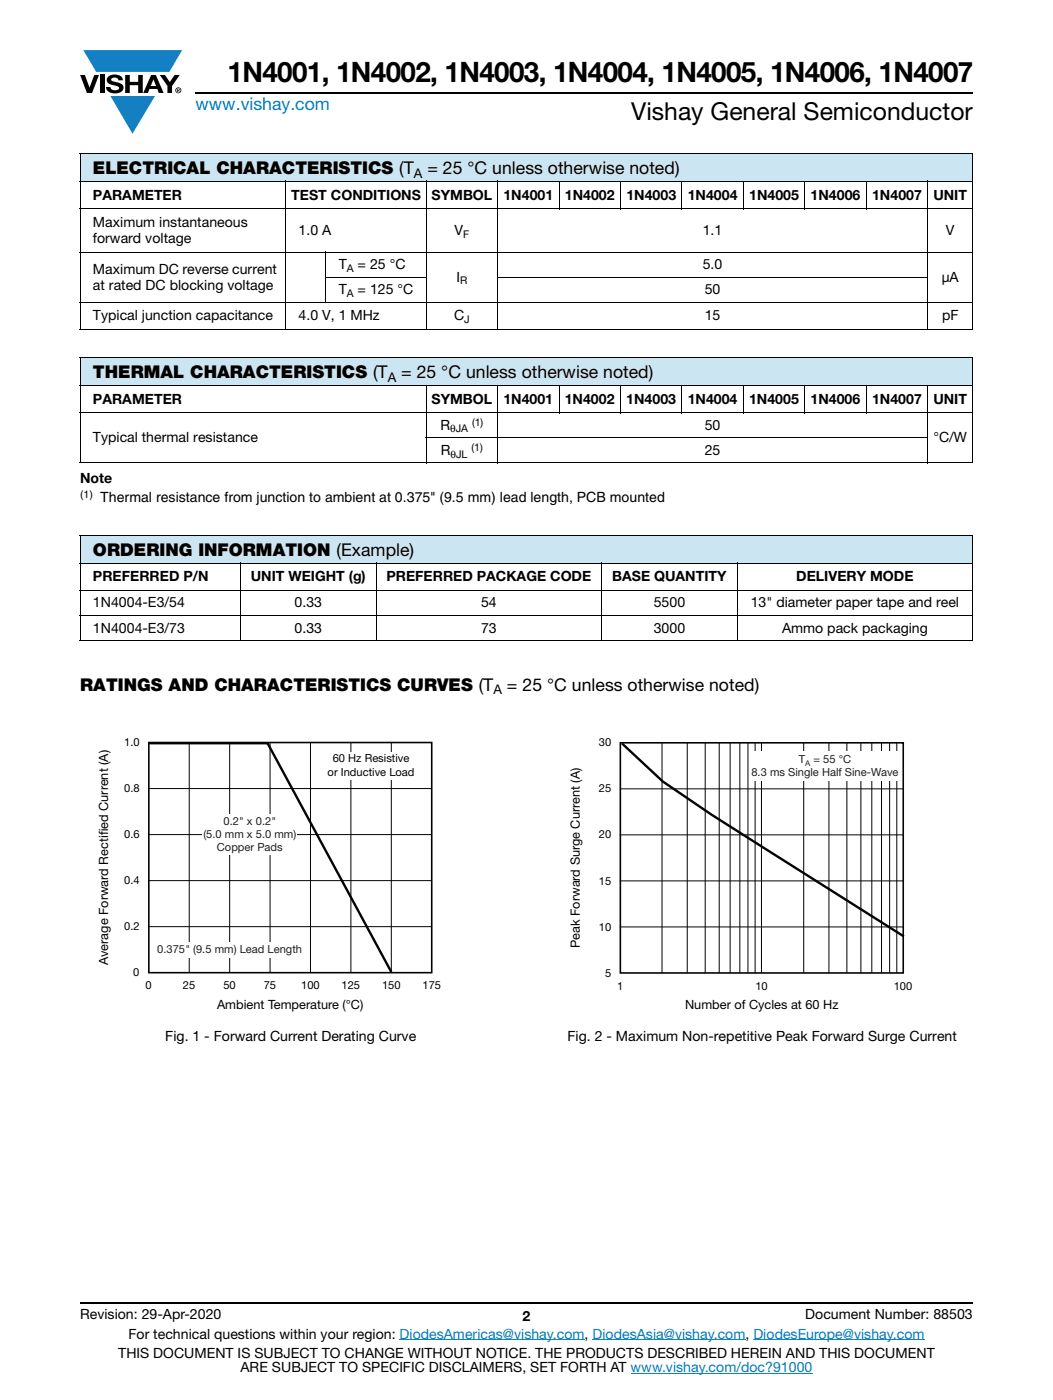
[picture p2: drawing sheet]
<svg xmlns="http://www.w3.org/2000/svg" width="210mm" height="279mm" viewBox="0 0 210 279" stroke-linecap="round" stroke-linejoin="round" font-family="sans-serif">
<defs><g id="words">
<text font-size="5.6" x="45.4" y="16.4">1N4001, 1N4002, 1N4003, 1N4004, 1N4005, 1N4006, 1N4007</text>
<text font-size="4.9" x="125.9" y="23.9">Vishay General Semiconductor</text>
<text font-size="3.5" fill="#007ec4" x="39" y="22">www.vishay.com</text>
<g font-size="3.5">
<text x="18.5" y="34.8">ELECTRICAL CHARACTERISTICS (T</text>
<text x="85.2" y="34.8">= 25 °C unless otherwise noted)</text>
<text x="18.5" y="75.5">THERMAL CHARACTERISTICS (T</text>
<text x="80" y="75.5">= 25 °C unless otherwise noted)</text>
<text x="18.5" y="111">ORDERING INFORMATION (Example)</text>
<text x="16" y="137.9">RATINGS AND CHARACTERISTICS CURVES (T</text>
<text x="101.1" y="137.9">= 25 °C unless otherwise noted)</text>
</g>
<g font-size="2.8">
<text x="18.5" y="39.8">PARAMETER</text>
<text x="58.1" y="39.8">TEST CONDITIONS</text>
<text x="86.1" y="39.8">SYMBOL</text>
<text x="100.4" y="39.8">1N4001</text>
<text x="112.7" y="39.8">1N4002</text>
<text x="124.9" y="39.8">1N4003</text>
<text x="137.2" y="39.8">1N4004</text>
<text x="149.4" y="39.8">1N4005</text>
<text x="161.7" y="39.8">1N4006</text>
<text x="173.9" y="39.8">1N4007</text>
<text x="186.1" y="39.8">UNIT</text>
<text x="18.5" y="45.3">Maximum instantaneous</text>
<text x="59.5" y="46.9">1.0 A</text>
<text x="90.6" y="46.9">V</text>
<text x="140.1" y="46.9">1.1</text>
<text x="188.6" y="46.9">V</text>
<text x="18.5" y="48.5">forward voltage</text>
<text x="67.5" y="53.7">T</text>
<text x="71.3" y="53.7">= 25 °C</text>
<text x="140.1" y="53.7">5.0</text>
<text x="18.5" y="54.6">Maximum DC reverse current</text>
<text x="18.5" y="57.8">at rated DC blocking voltage</text>
<text x="67.5" y="58.7">T</text>
<text x="71.3" y="58.7">= 125 °C</text>
<text x="91" y="56.2">I</text>
<text x="140.5" y="58.7">50</text>
<text x="187.8" y="56.2">μA</text>
<text x="18.5" y="64">Typical junction capacitance</text>
<text x="59.5" y="64">4.0 V, 1 MHz</text>
<text x="90.6" y="64">C</text>
<text x="140.5" y="64">15</text>
<text x="187.9" y="64">pF</text>
<text x="18.5" y="80.6">PARAMETER</text>
<text x="86.1" y="80.6">SYMBOL</text>
<text x="100.4" y="80.6">1N4001</text>
<text x="112.6" y="80.6">1N4002</text>
<text x="124.9" y="80.6">1N4003</text>
<text x="137.1" y="80.6">1N4004</text>
<text x="149.4" y="80.6">1N4005</text>
<text x="161.6" y="80.6">1N4006</text>
<text x="173.9" y="80.6">1N4007</text>
<text x="186.1" y="80.6">UNIT</text>
<text x="18.5" y="88.3">Typical thermal resistance</text>
<text x="87.8" y="85.8">R</text>
<text x="140.5" y="85.8">50</text>
<text x="186.1" y="88.3">°C/W</text>
<text x="87.9" y="90.8">R</text>
<text x="140.5" y="90.8">25</text>
<text x="16" y="96.4">Note</text>
<text x="20" y="100.3">Thermal resistance from junction to ambient at 0.375&quot; (9.5 mm) lead length, PCB mounted</text>
<text x="18.5" y="116">PREFERRED P/N</text>
<text x="50" y="116">UNIT WEIGHT (g)</text>
<text x="77" y="116">PREFERRED PACKAGE CODE</text>
<text x="122.1" y="116">BASE QUANTITY</text>
<text x="158.8" y="116">DELIVERY MODE</text>
<text x="18.5" y="121.2">1N4004-E3/54</text>
<text x="58.7" y="121.2">0.33</text>
<text x="95.9" y="121.2">54</text>
<text x="130.4" y="121.2">5500</text>
<text x="149.7" y="121.2">13&quot; diameter paper tape and reel</text>
<text x="18.5" y="126.2">1N4004-E3/73</text>
<text x="58.7" y="126.2">0.33</text>
<text x="95.9" y="126.2">73</text>
<text x="130.4" y="126.2">3000</text>
<text x="155.9" y="126.2">Ammo pack packaging</text>
<text x="33" y="207.7">Fig. 1 - Forward Current Derating Curve</text>
<text x="113.2" y="207.7">Fig. 2 - Maximum Non-repetitive Peak Forward Surge Current</text>
<text x="16" y="263.3">Revision: 29-Apr-2020</text>
<text x="104.2" y="263.6">2</text>
<text x="160.6" y="263.3">Document Number: 88503</text>
<text x="25.6" y="267.1">For technical questions within your region: DiodesAmericas@vishay.com, DiodesAsia@vishay.com, DiodesEurope@vishay.com</text>
<text x="23.6" y="271">THIS DOCUMENT IS SUBJECT TO CHANGE WITHOUT NOTICE. THE PRODUCTS DESCRIBED HEREIN AND THIS DOCUMENT</text>
<text x="48" y="273.8">ARE SUBJECT TO SPECIFIC DISCLAIMERS, SET FORTH AT www.vishay.com/doc?91000</text>
</g>
<g font-size="2.6">
<text x="82.5" y="35.4">A</text>
<text x="77.3" y="76.2">A</text>
<text x="98.4" y="138.6">A</text>
</g>
<g font-size="2.5">
<text x="21.6" y="166.7" transform="rotate(-90 21.6 166.7)">ied Current (A)</text>
<text x="115.6" y="189.2" transform="rotate(-90 115.6 189.2)">Peak Forward Surge Current (A)</text>
<text x="21.6" y="192.6" transform="rotate(-90 21.6 192.6)">Average Forward Rectif</text>
<text x="43.3" y="201.3">Ambient Temperature (°C)</text>
<text x="136.6" y="201.4">Number of Cycles at 60 Hz</text>
</g>
<g font-size="2.2">
<text x="24.8" y="148.9">1.0</text>
<text x="119.4" y="148.9">30</text>
<text x="65.3" y="154.8">or Inductive Load</text>
<text x="66.3" y="152.1">60 Hz Resis</text>
<text x="78.2" y="152.1">tive</text>
<text x="24.8" y="158.1">0.8</text>
<text x="119.4" y="158.1">25</text>
<text x="24.8" y="167.3">0.6</text>
<text x="119.4" y="167.3">20</text>
<text x="24.8" y="176.5">0.4</text>
<text x="119.4" y="176.5">15</text>
<text x="24.8" y="185.7">0.2</text>
<text x="119.4" y="185.8">10</text>
<text x="26.6" y="194.8">0</text>
<text x="29" y="197.4">0</text>
<text x="36.5" y="197.4">25</text>
<text x="44.5" y="197.4">50</text>
<text x="52.6" y="197.4">75</text>
<text x="60.1" y="197.4">100</text>
<text x="68.1" y="197.4">125</text>
<text x="76.2" y="197.4">150</text>
<text x="84.3" y="197.4">175</text>
<text x="120.6" y="194.9">5</text>
<text x="123" y="197.5">1</text>
<text x="150.6" y="197.5">10</text>
<text x="178.2" y="197.5">100</text>
</g>
<g font-size="2.2" fill="#211e1e">
<text x="149.8" y="154.9">8.3 ms Single Half Sine-Wave</text>
<text x="159.3" y="152.2">T</text>
<text x="162.2" y="152.2">= 55 °C</text>
<text x="40.6" y="167.2">(5.0 mm x 5.0 mm)</text>
<text x="44.6" y="164.6">0.2&quot; x 0.2</text>
<text x="54.1" y="164.6">&quot;</text>
<text x="43.3" y="169.9">Copper Pads</text>
<text x="31.4" y="190.2">0.375&quot;</text>
<text x="38.5" y="190.2">(9.5 mm) Lead Length</text>
</g>
<g font-size="2.1">
<text x="92.4" y="47.4">F</text>
<text x="69.2" y="54.2">A</text>
<text x="69.2" y="59.2">A</text>
<text x="91.8" y="56.7">R</text>
<text x="92.6" y="64.5">J</text>
<text x="89.8" y="86.3">θJA</text>
<text x="94" y="90">(1)</text>
<text x="94.1" y="84.9">(1)</text>
<text x="89.9" y="91.3">θJL</text>
<text x="16" y="99.4">(1)</text>
</g>
<text font-size="1.6" fill="#211e1e" x="160.6" y="152.8">A</text>
</g></defs>
<g fill="#147fc3">
<path d="M16.6 10h19.7l-2.5 4.3h-1.2h-13.4z"/>
<path d="M22 19.2h8.9l-4.5 7.5z"/>
</g>
<g fill="#000">
<path d="M16 15h.9l1 2.5 .9-2.5h.9l-1.3 3.6h-1.1zM19.9 15h.9v3.6h-.9zM21.6 15.3a2.1 2.1 0 0 1 2.8 .3l.1 .4h-.9a.79 .79 0 0 0-.7-.5 .79 .79 0 0 0-.7 .4l.2 .3 1 .2a1.08 1.08 0 0 1 1.2 1 1.08 1.08 0 0 1-1.1 1.2 1.73 1.73 0 0 1-2.4-1.2h.9a.96 .96 0 0 0 .8 .6 .96 .96 0 0 0 1-.4 1.31 1.31 0 0 0-1.3-.6 1.03 1.03 0 0 1-1-.6 1.03 1.03 0 0 1 .1-1.1zM25 15h.9v1.3h1.7v-1.3h.9v3.6h-.9v-1.6h-1.7v1.6h-.9zM31.9 15h1l1 1.4 .9-1.4h1l-1.5 2.2v1.4h-.9v-1.4z"/>
<path d="M30.6 15.8l.5 1.4h-1zM30.1 15l-1.5 3.6h.9l.3-.8h1.6l.3 .8h.9l-1.5-3.6z"/>
<path d="M35.5 17.8h.2v.2h-.2zM35.3 17.7v.7h.2v-.3l.3 .3-.1-.3 .1-.2v-.2z"/>
<path d="M35.1 18a.46 .46 0 0 1 .9 0 .46 .46 0 0 1-.9 0zM35 18a.6 .6 0 0 0 1.2 0 .6 .6 0 0 0-1.2 0z"/>
</g>
<path d="M39 18.6h155M16 260h178" fill="none" stroke="#000" stroke-width=".36"/>
<path d="M79.7 267.4h36.9M118.2 267.4h30.5M125.8 274h36.2M150.2 267.4h34.2" fill="none" stroke="#007ec4" stroke-width=".2"/>
<g fill="#cce5f3">
<path d="M16 30.7h178v5.5h-178z"/>
<path d="M16 71.4h178v5.5h-178z"/>
<path d="M16 106.9h178v5.5h-178z"/>
</g>
<g fill="none" stroke="#000" stroke-width=".2">
<path d="M15.9 30.7h178.2M15.9 36.2h178.2M16 30.8v34.9M57 36.1v29.8M85 36.1v29.8M99.2 36.1v29.8M111.5 36.1v5.6M123.7 36.1v5.6M136 36.1v5.6M148.2 36.1v5.6M160.5 36.1v5.6M172.7 36.1v5.6"/>
<path d="M185 36.1v29.8M194 30.8v34.9M15.9 41.7h178.2M15.9 50.3h178.2M64.9 55.3h20.2M65 50.2v10.2M99.1 55.3h86M15.9 60.3h178.2M15.9 65.8h178.2M15.9 71.4h178.2M15.9 76.9h178.2M16 71.5v20.8"/>
<path d="M85 76.8v15.7M99.2 76.8v15.7M111.5 76.8v5.7M123.7 76.8v5.7M136 76.8v5.7M148.2 76.8v5.7M160.5 76.8v5.7M172.7 76.8v5.7M185 76.8v15.7M194 71.5v20.8M15.9 82.4h178.2M15.9 92.4h178.2"/>
<path d="M84.9 87.4h100.2M15.9 106.9h178.2M15.9 112.4h178.2M15.9 117.8h178.2M16 106.9v20.8M48 112.3v15.6M75 112.3v15.6M120 112.3v15.6M147 112.3v15.6M194 106.9v20.8M15.9 122.8h178.2M15.9 127.8h178.2"/>
</g>
<path d="M19.5 147.1h68.5v54.8h-68.5z" fill="#fff"/>
<path d="M29.7 148.2h56.4v45.9h-56.4z" fill="none" stroke="#000" stroke-width=".32"/>
<path d="M29.7 157.4h56.4M37.7 148.2v45.9M45.8 148.2v45.9M53.9 148.2v45.9M61.9 148.2v45.9M70 148.2v45.9M78 148.2v45.9M29.7 175.7h56.4M29.7 166.6h56.4M29.7 184.9h56.4" fill="none" stroke="#020404" stroke-width=".2"/>
<path d="M29.8 148.3h23.6l24.6 45.7" fill="none" stroke="#020404" stroke-width=".48"/>
<g fill="#fff">
<path d="M30.9 188h29.7v3.1h-29.7z"/>
<path d="M40.4 162.5h18.9v8.1h-18.9z"/>
<path d="M64.6 150.1h18.9v5.4h-18.9z"/>
<path d="M113.5 147.1h68.4v54.8h-68.4z"/>
</g>
<path d="M123.7 157.4h56.4M123.7 175.8h56.4M123.7 166.6h56.4M123.7 185h56.4" fill="none" stroke="#050605" stroke-width=".2"/>
<g fill="none" stroke="#000" stroke-width=".2">
<path d="M132 148.2v46M137 148.2v46M140.6 148.2v46M143.4 148.2v46M145.6 148.2v46M147.5 148.2v46M149.2 148.2v46M150.6 148.2v46M151.8 148.2v46M160.3 148.2v46M165.3 148.2v46M168.9 148.2v46"/>
<path d="M171.7 148.2v46M173.9 148.2v46M175.8 148.2v46M177.4 148.2v46M178.8 148.2v46"/>
</g>
<path d="M123.7 148.2h56.4v46h-56.4z" fill="none" stroke="#000" stroke-width=".32"/>
<path d="M124 148.4l8.2 7.6 9.7 6.6 38.3 24.3" fill="none" stroke="#020404" stroke-width=".48"/>
<path d="M149.7 149.9h29.7v5.9h-29.7z" fill="#fff"/>
<use href="#words"/>
</svg>
